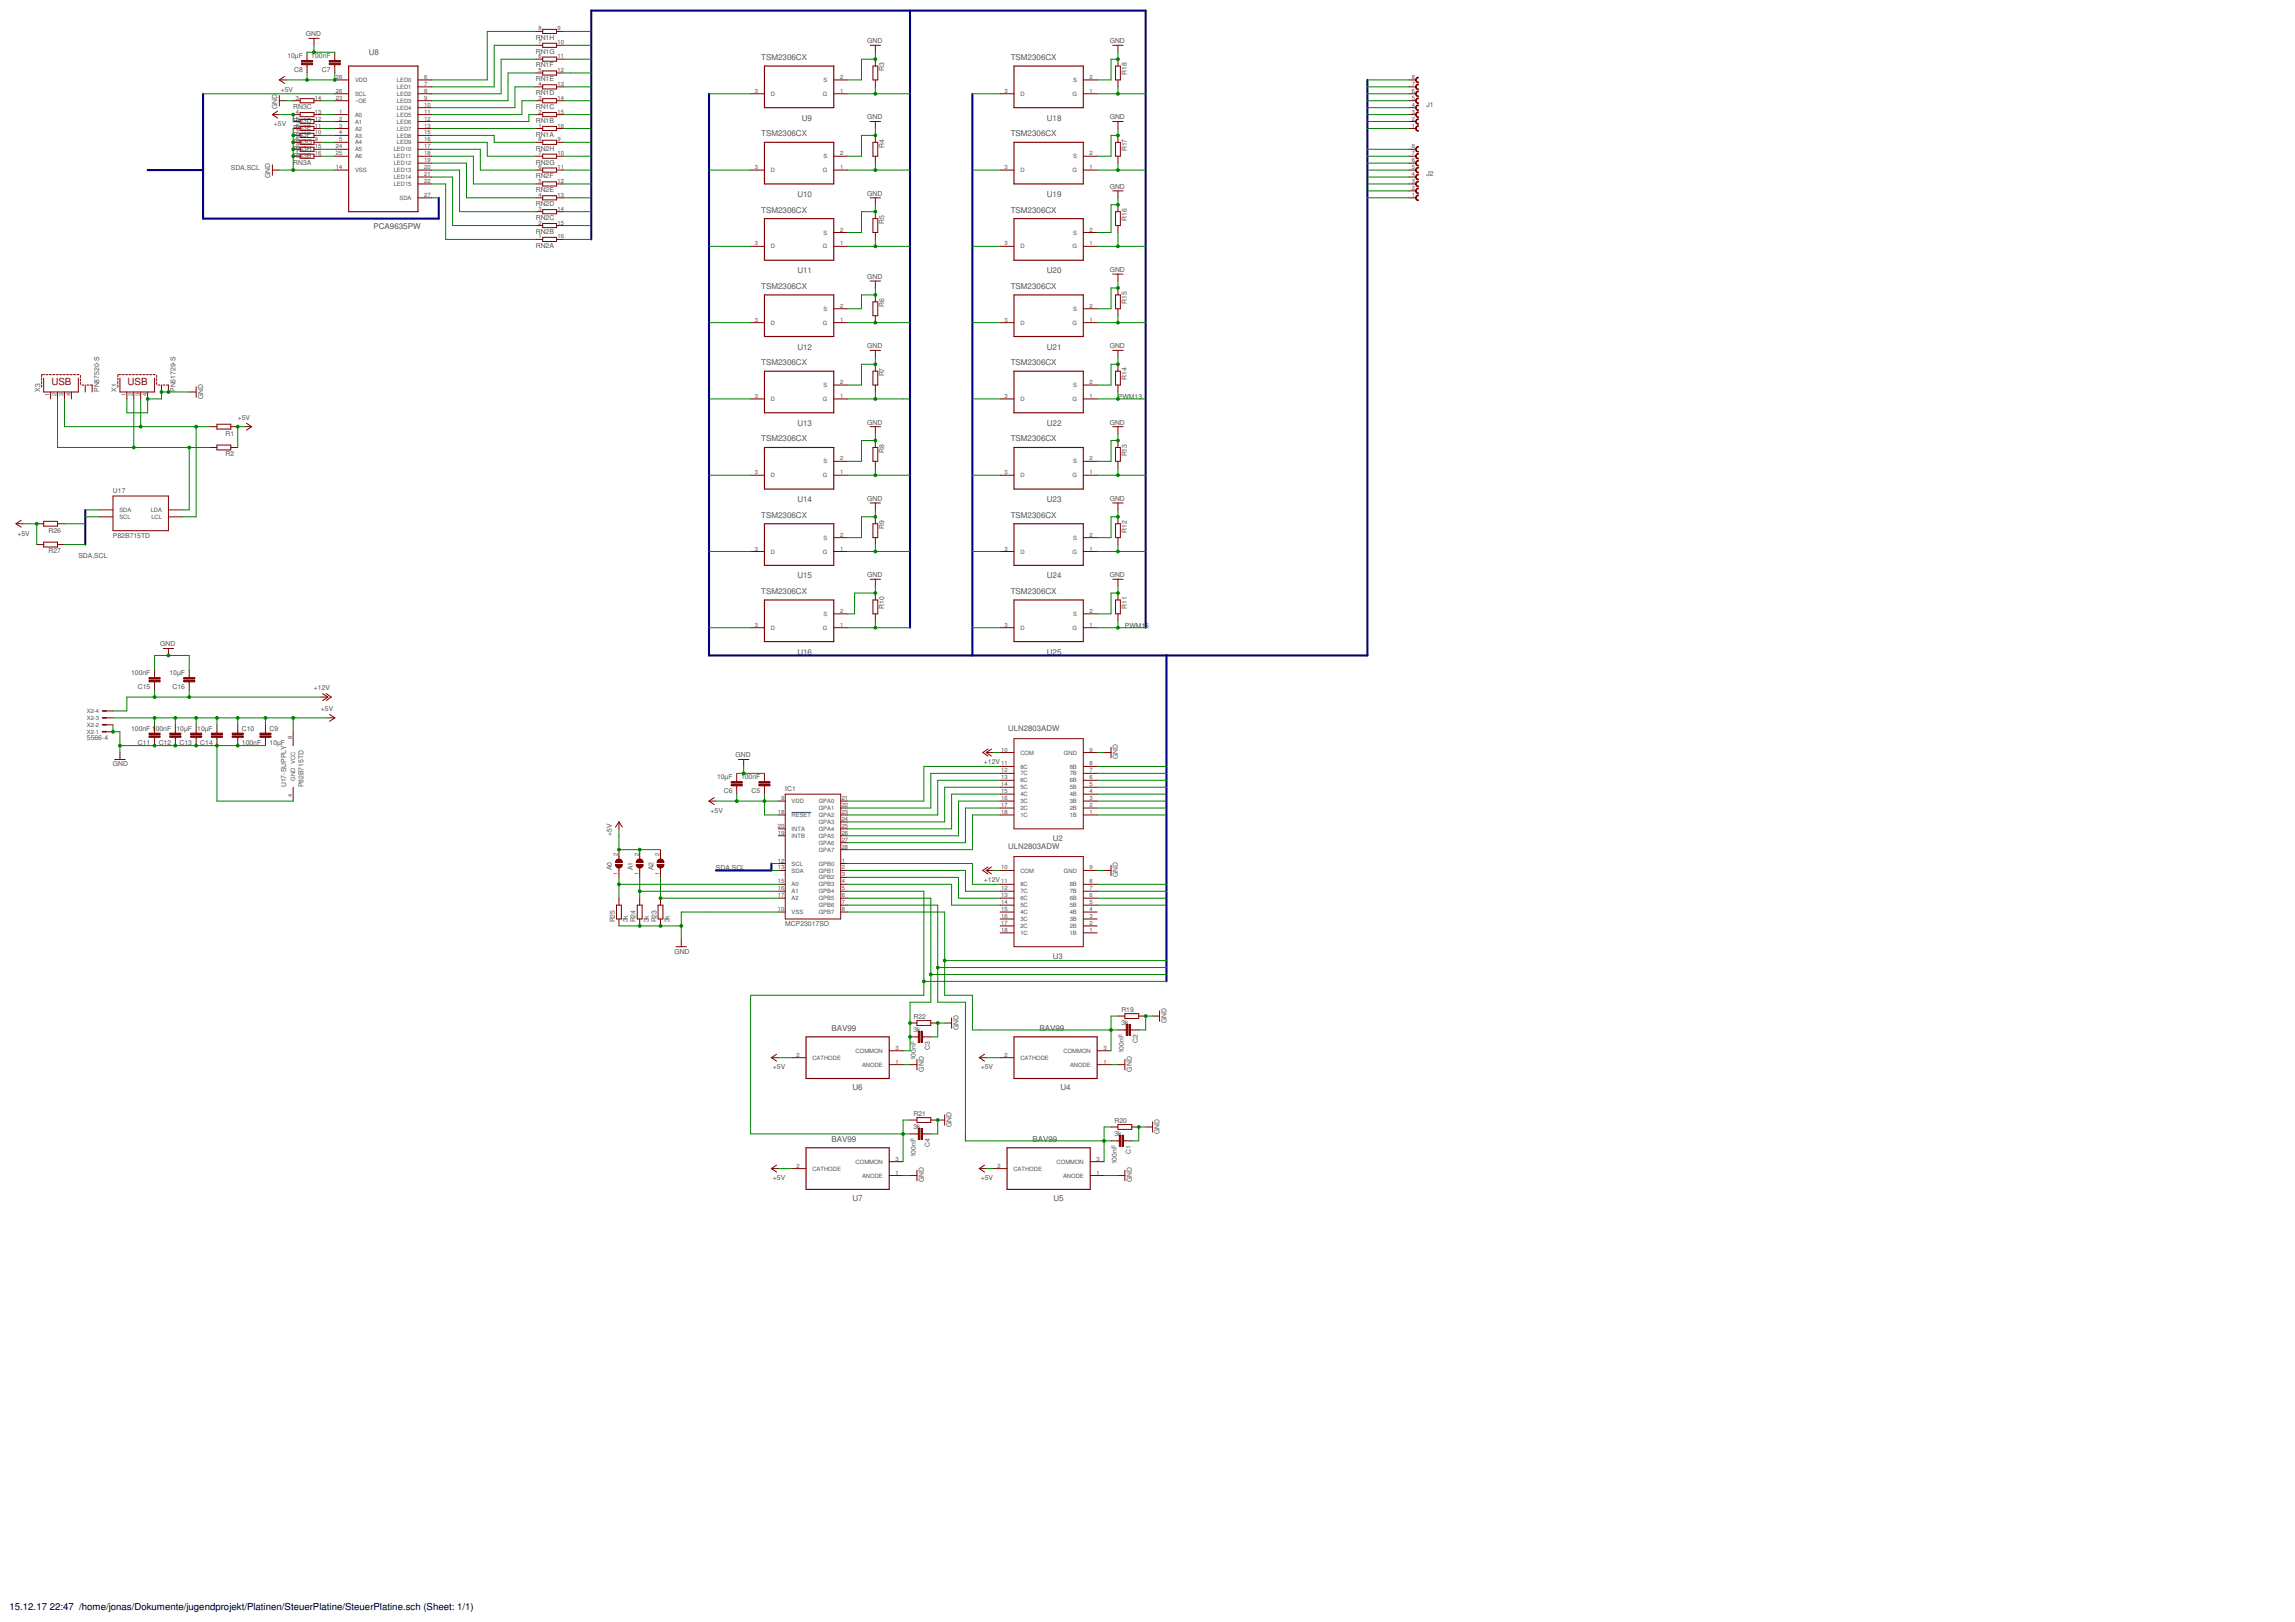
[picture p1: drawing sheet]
<svg xmlns="http://www.w3.org/2000/svg" width="841mm" height="594mm" viewBox="0 0 841 594" stroke-linecap="round" stroke-linejoin="round" font-family="sans-serif">
<defs><g id="words">
<g font-size="3.6" fill="#800000">
<text x="18.8" y="141">USB</text>
<text x="46.8" y="141">USB</text>
</g>
<g font-size="3.5">
<text x="3.5" y="589.6">15.12.17</text>
<text x="18.2" y="589.6">22:47 /home/jonas/Dokumente/jugendprojekt/Platinen/SteuerPlatine/SteuerPlatine.sch (Sheet: 1/1)</text>
</g>
<g font-size="2.9" fill="#505050">
<text x="135.1" y="20.2">U8</text>
<text x="278.9" y="22">TSM2306CX</text>
<text x="370.4" y="22">TSM2306CX</text>
<text x="293.8" y="44.3">U9</text>
<text x="383.6" y="44.3">U18</text>
<text x="278.9" y="49.9">TSM2306CX</text>
<text x="370.4" y="49.9">TSM2306CX</text>
<text x="278.9" y="77.8">TSM2306CX</text>
<text x="292.2" y="72.2">U10</text>
<text x="370.4" y="77.8">TSM2306CX</text>
<text x="383.6" y="72.2">U19</text>
<text x="136.8" y="83.7">PCA9635PW</text>
<text x="292.2" y="100.1">U11</text>
<text x="383.6" y="100.1">U20</text>
<text x="278.9" y="105.8">TSM2306CX</text>
<text x="370.4" y="105.8">TSM2306CX</text>
<text x="292.2" y="128.1">U12</text>
<text x="383.6" y="128.1">U21</text>
<text x="278.9" y="133.7">TSM2306CX</text>
<text x="370.4" y="133.7">TSM2306CX</text>
<text x="278.9" y="161.6">TSM2306CX</text>
<text x="292.2" y="156">U13</text>
<text x="370.4" y="161.6">TSM2306CX</text>
<text x="383.6" y="156">U22</text>
<text x="292.2" y="183.9">U14</text>
<text x="383.6" y="183.9">U23</text>
<text x="278.9" y="189.6">TSM2306CX</text>
<text x="370.4" y="189.6">TSM2306CX</text>
<text x="292.2" y="211.9">U15</text>
<text x="383.6" y="211.9">U24</text>
<text x="278.9" y="217.5">TSM2306CX</text>
<text x="370.4" y="217.5">TSM2306CX</text>
<text x="292.2" y="239.8">U16</text>
<text x="383.6" y="239.8">U25</text>
<text x="369.5" y="267.7">ULN2803ADW</text>
<text x="369.5" y="310.9">ULN2803ADW</text>
<text x="385.8" y="308">U2</text>
<text x="385.8" y="351.2">U3</text>
<text x="304.7" y="377.7">BAV99</text>
<text x="380.9" y="377.7">BAV99</text>
<text x="312.4" y="399.2">U6</text>
<text x="388.6" y="399.2">U4</text>
<text x="304.7" y="418.4">BAV99</text>
<text x="378.3" y="418.4">BAV99</text>
<text x="312.4" y="439.8">U7</text>
<text x="386.1" y="439.8">U5</text>
</g>
<g font-size="2.5" fill="#505050">
<text x="112.1" y="13.3">GND</text>
<text x="196.3" y="14.6">RN1H</text>
<text x="317.8" y="15.8">GND</text>
<text x="406.7" y="15.8">GND</text>
<text x="105.3" y="21.3">10µF</text>
<text x="114.1" y="21.3">100nF</text>
<text x="196.3" y="19.6">RN1G</text>
<text x="107.8" y="26.4">C8</text>
<text x="118" y="26.4">C7</text>
<text x="196.3" y="29.8">RN1E</text>
<text x="196.3" y="24.7">RN1F</text>
<text x="324.1" y="26.1" transform="rotate(-90 324.1 26.1)">R3</text>
<text x="413" y="27.5" transform="rotate(-90 413 27.5)">R18</text>
<text x="102.9" y="33.6">+5V</text>
<text x="196.3" y="34.9">RN1D</text>
<text x="101.6" y="39.9" transform="rotate(-90 101.6 39.9)">GND</text>
<text x="107.4" y="40">RN3C</text>
<text x="196.3" y="40">RN1C</text>
<text x="522.7" y="39.2">J1</text>
<text x="100.4" y="46.3">+5V</text>
<text x="107.4" y="45">RN3D</text>
<text x="107.4" y="47.6">RN3E</text>
<text x="196.3" y="45">RN1B</text>
<text x="317.8" y="43.8">GND</text>
<text x="406.7" y="43.8">GND</text>
<text x="107.4" y="50.1">RN3F</text>
<text x="107.4" y="52.6">RN3G</text>
<text x="196.3" y="50.1">RN1A</text>
<text x="107.4" y="57.7">RN3B</text>
<text x="107.4" y="55.2">RN3H</text>
<text x="196.3" y="55.2">RN2H</text>
<text x="324.1" y="54.1" transform="rotate(-90 324.1 54.1)">R4</text>
<text x="413" y="55.4" transform="rotate(-90 413 55.4)">R17</text>
<text x="84.6" y="62.3">SDA,SCL</text>
<text x="99.1" y="65.3" transform="rotate(-90 99.1 65.3)">GND</text>
<text x="107.4" y="60.3">RN3A</text>
<text x="196.3" y="65.3">RN2F</text>
<text x="196.3" y="60.3">RN2G</text>
<text x="522.7" y="64.6">J2</text>
<text x="196.3" y="70.4">RN2E</text>
<text x="317.8" y="71.7">GND</text>
<text x="406.7" y="69.2">GND</text>
<text x="196.3" y="75.5">RN2D</text>
<text x="196.3" y="80.6">RN2C</text>
<text x="324.1" y="82" transform="rotate(-90 324.1 82)">R5</text>
<text x="413" y="80.8" transform="rotate(-90 413 80.8)">R16</text>
<text x="196.3" y="85.7">RN2B</text>
<text x="196.3" y="90.7">RN2A</text>
<text x="406.7" y="99.6">GND</text>
<text x="317.8" y="102.2">GND</text>
<text x="324.1" y="112.5" transform="rotate(-90 324.1 112.5)">R6</text>
<text x="413" y="111.3" transform="rotate(-90 413 111.3)">R15</text>
<text x="317.8" y="127.6">GND</text>
<text x="406.7" y="127.6">GND</text>
<text x="324.1" y="137.9" transform="rotate(-90 324.1 137.9)">R7</text>
<text x="14.7" y="143.6" transform="rotate(-90 14.7 143.6)">X3</text>
<text x="36.3" y="143.6" transform="rotate(-90 36.3 143.6)">PN87520-S</text>
<text x="42.7" y="143.6" transform="rotate(-90 42.7 143.6)">X1</text>
<text x="64.3" y="143.6" transform="rotate(-90 64.3 143.6)">PN61729-S</text>
<text x="413" y="139.3" transform="rotate(-90 413 139.3)">R14</text>
<text x="74.4" y="146.1" transform="rotate(-90 74.4 146.1)">GND</text>
<text x="409.7" y="146.1">PWM13</text>
<text x="87.1" y="153.7">+5V</text>
<text x="317.8" y="155.5">GND</text>
<text x="406.7" y="155.5">GND</text>
<text x="82.7" y="159.5">R1</text>
<text x="82.7" y="167.2">R2</text>
<text x="324.1" y="165.8" transform="rotate(-90 324.1 165.8)">R8</text>
<text x="413" y="167.2" transform="rotate(-90 413 167.2)">R13</text>
<text x="41.4" y="180.4">U17</text>
<text x="317.8" y="183.4">GND</text>
<text x="406.7" y="183.4">GND</text>
<text x="6.4" y="196.1">+5V</text>
<text x="17.8" y="195.1">R26</text>
<text x="41.4" y="196.9">P82B715TD</text>
<text x="324.1" y="193.8" transform="rotate(-90 324.1 193.8)">R9</text>
<text x="413" y="195.1" transform="rotate(-90 413 195.1)">R12</text>
<text x="17.8" y="202.7">R27</text>
<text x="28.7" y="204.5">SDA,SCL</text>
<text x="317.8" y="211.4">GND</text>
<text x="406.7" y="211.4">GND</text>
<text x="324.1" y="223.1" transform="rotate(-90 324.1 223.1)">R10</text>
<text x="413" y="223.1" transform="rotate(-90 413 223.1)">R11</text>
<text x="412.2" y="229.9">PWM16</text>
<text x="58.7" y="236.8">GND</text>
<text x="48.1" y="247.3">100nF</text>
<text x="62.1" y="247.3">10µF</text>
<text x="50.6" y="252.4">C15</text>
<text x="63.3" y="252.4">C16</text>
<text x="115.1" y="252.8">+12V</text>
<text x="117.6" y="260.4">+5V</text>
<text x="48.1" y="267.6">100nF 1</text>
<text x="57.1" y="267.6">00nF</text>
<text x="64.7" y="267.6">10µF</text>
<text x="72.3" y="267.6">10µF</text>
<text x="88.6" y="267.6">C10</text>
<text x="98.8" y="267.6">C9</text>
<text x="31.9" y="271.2">5566-4</text>
<text x="50.6" y="272.7">C11</text>
<text x="58.2" y="272.7">C12</text>
<text x="65.8" y="272.7">C13</text>
<text x="73.4" y="272.7">C14</text>
<text x="88.6" y="272.7">100nF</text>
<text x="98.8" y="272.7">10µF</text>
<text x="41.4" y="280.7">GND</text>
<text x="269.5" y="277.4">GND</text>
<text x="360.6" y="280">+12V</text>
<text x="409.7" y="278.2" transform="rotate(-90 409.7 278.2)">GND</text>
<text x="262.8" y="285.4">10µF</text>
<text x="271.6" y="285.4">100nF</text>
<text x="104.9" y="288.3" transform="rotate(-90 104.9 288.3)">U17-SUPPLY</text>
<text x="111.3" y="288.3" transform="rotate(-90 111.3 288.3)">P82B715TD</text>
<text x="265.3" y="290.5">C6</text>
<text x="275.4" y="290.5">C5</text>
<text x="287.8" y="289.6">IC1</text>
<text x="260.4" y="297.7">+5V</text>
<text x="224.3" y="306.1" transform="rotate(-90 224.3 306.1)">+5V</text>
<text x="224.3" y="318.8" transform="rotate(-90 224.3 318.8)">A0</text>
<text x="231.9" y="318.8" transform="rotate(-90 231.9 318.8)">A1</text>
<text x="239.5" y="318.8" transform="rotate(-90 239.5 318.8)">A2</text>
<text x="262.4" y="318.8">SDA,SCL</text>
<text x="360.6" y="323.1">+12V</text>
<text x="409.7" y="321.4" transform="rotate(-90 409.7 321.4)">GND</text>
<text x="225.3" y="337.9" transform="rotate(-90 225.3 337.9)">R25</text>
<text x="230.1" y="337.9" transform="rotate(-90 230.1 337.9)">3k</text>
<text x="232.9" y="337.9" transform="rotate(-90 232.9 337.9)">R24</text>
<text x="237.7" y="337.9" transform="rotate(-90 237.7 337.9)">3k</text>
<text x="240.6" y="337.9" transform="rotate(-90 240.6 337.9)">R23</text>
<text x="245.4" y="337.9" transform="rotate(-90 245.4 337.9)">3k</text>
<text x="287.8" y="339.1">MCP23017SO</text>
<text x="247.1" y="349.3">GND</text>
<text x="410.9" y="370.6">R19</text>
<text x="334.8" y="378">3k</text>
<text x="334.8" y="373.2">R22</text>
<text x="351.3" y="377.2" transform="rotate(-90 351.3 377.2)">GND</text>
<text x="410.9" y="375.4">3k</text>
<text x="427.5" y="374.7" transform="rotate(-90 427.5 374.7)">GND</text>
<text x="416.9" y="381.9" transform="rotate(-90 416.9 381.9)">C2</text>
<text x="335.6" y="388.4" transform="rotate(-90 335.6 388.4)">100nF</text>
<text x="340.7" y="384.5" transform="rotate(-90 340.7 384.5)">C3</text>
<text x="411.8" y="385.8" transform="rotate(-90 411.8 385.8)">100nF</text>
<text x="283.3" y="391.7">+5V</text>
<text x="338.6" y="392.5" transform="rotate(-90 338.6 392.5)">GND</text>
<text x="359.5" y="391.7">+5V</text>
<text x="414.8" y="392.5" transform="rotate(-90 414.8 392.5)">GND</text>
<text x="334.8" y="413.5">3k</text>
<text x="334.8" y="408.7">R21</text>
<text x="348.7" y="412.8" transform="rotate(-90 348.7 412.8)">GND</text>
<text x="408.4" y="411.3">R20</text>
<text x="408.4" y="416.1">3k</text>
<text x="424.9" y="415.3" transform="rotate(-90 424.9 415.3)">GND</text>
<text x="335.6" y="423.9" transform="rotate(-90 335.6 423.9)">100nF</text>
<text x="340.7" y="420" transform="rotate(-90 340.7 420)">C4</text>
<text x="414.4" y="422.6" transform="rotate(-90 414.4 422.6)">C1</text>
<text x="409.3" y="426.5" transform="rotate(-90 409.3 426.5)">100nF</text>
<text x="283.3" y="432.3">+5V</text>
<text x="338.6" y="433.1" transform="rotate(-90 338.6 433.1)">GND</text>
<text x="359.5" y="432.3">+5V</text>
<text x="414.8" y="433.1" transform="rotate(-90 414.8 433.1)">GND</text>
</g>
<g font-size="2.1" fill="#505050">
<text x="197.3" y="11.1">8</text>
<text x="204.3" y="11.1">9</text>
<text x="197.3" y="16.2">7</text>
<text x="204.3" y="16.2">10</text>
<text x="197.3" y="21.3">6</text>
<text x="204.3" y="21.3">11</text>
<text x="123.1" y="28.9">28</text>
<text x="155.5" y="28.9">6</text>
<text x="197.3" y="26.4">5</text>
<text x="204.3" y="26.4">12</text>
<text x="307.9" y="28.9">2</text>
<text x="399.3" y="28.9">2</text>
<text x="517.3" y="28.9">8</text>
<text x="123.1" y="34">26</text>
<text x="130.1" y="30">VDD</text>
<text x="130.1" y="35.1">SCL</text>
<text x="145.5" y="30">LED0</text>
<text x="145.5" y="32.6">LED1</text>
<text x="145.5" y="35.1">LED2</text>
<text x="155.5" y="31.5">7</text>
<text x="155.5" y="34">8</text>
<text x="197.3" y="31.5">4</text>
<text x="204.3" y="31.5">13</text>
<text x="276.6" y="34">3</text>
<text x="282.5" y="35.1">D</text>
<text x="301.5" y="35.1">G</text>
<text x="301.8" y="30">S</text>
<text x="307.9" y="34">1</text>
<text x="368.1" y="34">3</text>
<text x="373.9" y="35.1">D</text>
<text x="393" y="35.1">G</text>
<text x="393.2" y="30">S</text>
<text x="399.3" y="34">1</text>
<text x="517.3" y="31.5">7</text>
<text x="517.3" y="34">6</text>
<text x="108.4" y="36.5">3</text>
<text x="108.4" y="41.6">4</text>
<text x="115.4" y="36.5">14</text>
<text x="115.4" y="41.6">13</text>
<text x="123.1" y="36.5">23</text>
<text x="124.2" y="41.6">1</text>
<text x="130.1" y="37.7">~OE</text>
<text x="145.5" y="37.7">LED3</text>
<text x="145.5" y="40.2">LED4</text>
<text x="155.5" y="36.5">9</text>
<text x="155.5" y="39.1">10</text>
<text x="155.5" y="41.6">11</text>
<text x="197.3" y="41.6">2</text>
<text x="197.3" y="36.5">3</text>
<text x="204.3" y="41.6">15</text>
<text x="204.3" y="36.5">14</text>
<text x="517.3" y="36.5">5</text>
<text x="517.3" y="39.1">4</text>
<text x="517.3" y="41.6">3</text>
<text x="108.4" y="44.2">5</text>
<text x="108.4" y="46.7">6</text>
<text x="115.4" y="44.2">12</text>
<text x="115.4" y="46.7">11</text>
<text x="124.2" y="44.2">2</text>
<text x="124.2" y="46.7">3</text>
<text x="130.1" y="42.7">A0</text>
<text x="130.1" y="45.3">A1</text>
<text x="130.1" y="47.8">A2</text>
<text x="145.5" y="42.7">LED5</text>
<text x="145.5" y="45.3">LED6</text>
<text x="145.5" y="47.8">LED7</text>
<text x="155.5" y="44.2">12</text>
<text x="155.5" y="46.7">13</text>
<text x="197.3" y="46.7">1</text>
<text x="204.3" y="46.7">16</text>
<text x="517.3" y="44.2">2</text>
<text x="517.3" y="46.7">1</text>
<text x="108.4" y="49.2">7</text>
<text x="108.4" y="51.8">8</text>
<text x="115.4" y="49.2">10</text>
<text x="115.4" y="51.8">9</text>
<text x="124.2" y="49.2">4</text>
<text x="124.2" y="51.8">5</text>
<text x="130.1" y="50.4">A3</text>
<text x="130.1" y="52.9">A4</text>
<text x="145.5" y="50.4">LED8</text>
<text x="145.5" y="52.9">LED9</text>
<text x="155.5" y="49.2">15</text>
<text x="155.5" y="51.8">16</text>
<text x="197.3" y="51.8">8</text>
<text x="204.3" y="51.8">9</text>
<text x="108.4" y="56.9">1</text>
<text x="108.4" y="54.3">2</text>
<text x="115.4" y="56.9">16</text>
<text x="115.4" y="54.3">15</text>
<text x="123.1" y="54.3">24</text>
<text x="123.1" y="56.9">25</text>
<text x="130.1" y="55.4">A5</text>
<text x="130.1" y="58">A6</text>
<text x="144.3" y="55.4">LED10</text>
<text x="144.3" y="58">LED11</text>
<text x="155.5" y="54.3">17</text>
<text x="155.5" y="56.9">18</text>
<text x="155.5" y="59.4">19</text>
<text x="197.3" y="56.9">7</text>
<text x="204.3" y="56.9">10</text>
<text x="301.8" y="58">S</text>
<text x="307.9" y="56.9">2</text>
<text x="393.2" y="58">S</text>
<text x="399.3" y="56.9">2</text>
<text x="517.3" y="54.3">8</text>
<text x="517.3" y="56.9">7</text>
<text x="517.3" y="59.4">6</text>
<text x="123.1" y="61.9">14</text>
<text x="130.1" y="63.1">VSS</text>
<text x="144.3" y="60.5">LED12</text>
<text x="144.3" y="63.1">LED13</text>
<text x="144.3" y="65.6">LED14</text>
<text x="155.5" y="61.9">20</text>
<text x="155.5" y="64.5">21</text>
<text x="197.3" y="61.9">6</text>
<text x="204.3" y="61.9">11</text>
<text x="276.6" y="61.9">3</text>
<text x="282.5" y="63.1">D</text>
<text x="301.5" y="63.1">G</text>
<text x="307.9" y="61.9">1</text>
<text x="368.1" y="61.9">3</text>
<text x="373.9" y="63.1">D</text>
<text x="393" y="63.1">G</text>
<text x="399.3" y="61.9">1</text>
<text x="517.3" y="61.9">5</text>
<text x="517.3" y="64.5">4</text>
<text x="144.3" y="68.1">LED15</text>
<text x="155.5" y="67">22</text>
<text x="197.3" y="67">5</text>
<text x="204.3" y="67">12</text>
<text x="517.3" y="67">3</text>
<text x="517.3" y="69.6">2</text>
<text x="146.4" y="73.2">SDA</text>
<text x="155.5" y="72.1">27</text>
<text x="197.3" y="77.2">3</text>
<text x="197.3" y="72.1">4</text>
<text x="204.3" y="77.2">14</text>
<text x="204.3" y="72.1">13</text>
<text x="517.3" y="72.1">1</text>
<text x="197.3" y="82.3">2</text>
<text x="204.3" y="82.3">15</text>
<text x="197.3" y="87.3">1</text>
<text x="204.3" y="87.3">16</text>
<text x="276.6" y="89.9">3</text>
<text x="301.8" y="85.9">S</text>
<text x="307.9" y="89.9">1</text>
<text x="307.9" y="84.8">2</text>
<text x="368.1" y="89.9">3</text>
<text x="393.2" y="85.9">S</text>
<text x="399.3" y="89.9">1</text>
<text x="399.3" y="84.8">2</text>
<text x="282.5" y="91">D</text>
<text x="301.5" y="91">G</text>
<text x="373.9" y="91">D</text>
<text x="393" y="91">G</text>
<text x="301.8" y="113.9">S</text>
<text x="307.9" y="112.7">2</text>
<text x="393.2" y="113.9">S</text>
<text x="399.3" y="112.7">2</text>
<text x="276.6" y="117.8">3</text>
<text x="282.5" y="118.9">D</text>
<text x="301.5" y="118.9">G</text>
<text x="307.9" y="117.8">1</text>
<text x="368.1" y="117.8">3</text>
<text x="373.9" y="118.9">D</text>
<text x="393" y="118.9">G</text>
<text x="399.3" y="117.8">1</text>
<text x="301.8" y="141.8">S</text>
<text x="307.9" y="140.7">2</text>
<text x="393.2" y="141.8">S</text>
<text x="399.3" y="140.7">2</text>
<text x="18.2" y="145.1" transform="rotate(-90 18.2 145.1)">1</text>
<text x="20.7" y="145.1" transform="rotate(-90 20.7 145.1)">2</text>
<text x="23.3" y="145.1" transform="rotate(-90 23.3 145.1)">3</text>
<text x="25.8" y="145.1" transform="rotate(-90 25.8 145.1)">4</text>
<text x="46.1" y="145.1" transform="rotate(-90 46.1 145.1)">1</text>
<text x="48.7" y="145.1" transform="rotate(-90 48.7 145.1)">2</text>
<text x="51.2" y="145.1" transform="rotate(-90 51.2 145.1)">3</text>
<text x="53.8" y="145.1" transform="rotate(-90 53.8 145.1)">4</text>
<text x="276.6" y="145.8">3</text>
<text x="282.5" y="146.9">D</text>
<text x="301.5" y="146.9">G</text>
<text x="307.9" y="145.8">1</text>
<text x="368.1" y="145.8">3</text>
<text x="373.9" y="146.9">D</text>
<text x="393" y="146.9">G</text>
<text x="399.3" y="145.8">1</text>
<text x="276.6" y="173.7">3</text>
<text x="301.8" y="169.7">S</text>
<text x="307.9" y="173.7">1</text>
<text x="307.9" y="168.6">2</text>
<text x="368.1" y="173.7">3</text>
<text x="393.2" y="169.7">S</text>
<text x="399.3" y="173.7">1</text>
<text x="399.3" y="168.6">2</text>
<text x="282.5" y="174.8">D</text>
<text x="301.5" y="174.8">G</text>
<text x="373.9" y="174.8">D</text>
<text x="393" y="174.8">G</text>
<text x="43.7" y="187.5">SDA</text>
<text x="43.7" y="190">SCL</text>
<text x="55.2" y="187.5">LDA</text>
<text x="55.5" y="190">LCL</text>
<text x="301.8" y="197.7">S</text>
<text x="307.9" y="196.5">2</text>
<text x="393.2" y="197.7">S</text>
<text x="399.3" y="196.5">2</text>
<text x="276.6" y="201.6">3</text>
<text x="282.5" y="202.7">D</text>
<text x="301.5" y="202.7">G</text>
<text x="307.9" y="201.6">1</text>
<text x="368.1" y="201.6">3</text>
<text x="373.9" y="202.7">D</text>
<text x="393" y="202.7">G</text>
<text x="399.3" y="201.6">1</text>
<text x="301.8" y="225.6">S</text>
<text x="307.9" y="224.5">2</text>
<text x="393.2" y="225.6">S</text>
<text x="399.3" y="224.5">2</text>
<text x="276.6" y="229.6">3</text>
<text x="282.5" y="230.7">D</text>
<text x="301.5" y="230.7">G</text>
<text x="307.9" y="229.6">1</text>
<text x="368.1" y="229.6">3</text>
<text x="373.9" y="230.7">D</text>
<text x="393" y="230.7">G</text>
<text x="399.3" y="229.6">1</text>
<text x="31.8" y="263.7">X2-3</text>
<text x="31.8" y="261.2">X2-4</text>
<text x="31.8" y="268.8">X2-1</text>
<text x="31.8" y="266.2">X2-2</text>
<text x="107.1" y="270.8" transform="rotate(-90 107.1 270.8)">8</text>
<text x="366.9" y="275.3">10</text>
<text x="399.3" y="275.3">9</text>
<text x="366.9" y="280.4">11</text>
<text x="373.9" y="281.5">8C</text>
<text x="373.9" y="276.4">COM</text>
<text x="389.9" y="276.4">GND</text>
<text x="392" y="281.5">8B</text>
<text x="399.3" y="280.4">8</text>
<text x="108.2" y="286" transform="rotate(-90 108.2 286)">GND VCC</text>
<text x="366.9" y="288">14</text>
<text x="366.9" y="285.4">13</text>
<text x="366.9" y="282.9">12</text>
<text x="373.9" y="286.6">6C</text>
<text x="373.9" y="284">7C</text>
<text x="392" y="286.6">6B</text>
<text x="392" y="284">7B</text>
<text x="399.3" y="288">5</text>
<text x="399.3" y="285.4">6</text>
<text x="399.3" y="282.9">7</text>
<text x="107.1" y="291.9" transform="rotate(-90 107.1 291.9)">4</text>
<text x="286.2" y="293.1">9</text>
<text x="308.4" y="293.1">21</text>
<text x="366.9" y="293.1">16</text>
<text x="366.9" y="290.5">15</text>
<text x="373.9" y="291.6">4C</text>
<text x="373.9" y="289.1">5C</text>
<text x="392" y="291.6">4B</text>
<text x="392" y="289.1">5B</text>
<text x="399.3" y="293.1">3</text>
<text x="399.3" y="290.5">4</text>
<text x="285" y="298.1">18</text>
<text x="290.1" y="299.3">RESET</text>
<text x="290.1" y="294.2">VDD</text>
<text x="300.1" y="294.2">GPA0</text>
<text x="300.1" y="296.7">GPA1</text>
<text x="300.1" y="299.3">GPA2</text>
<text x="308.4" y="295.6">22</text>
<text x="308.4" y="298.1">23</text>
<text x="366.9" y="298.1">18</text>
<text x="366.9" y="295.6">17</text>
<text x="373.9" y="299.3">1C</text>
<text x="373.9" y="296.7">2C</text>
<text x="373.9" y="294.2">3C</text>
<text x="392" y="299.3">1B</text>
<text x="392" y="296.7">2B</text>
<text x="392" y="294.2">3B</text>
<text x="399.3" y="298.1">1</text>
<text x="399.3" y="295.6">2</text>
<text x="285" y="303.2">20</text>
<text x="285" y="305.8">19</text>
<text x="290.1" y="304.3">INTA</text>
<text x="300.1" y="301.8">GPA3</text>
<text x="300.1" y="304.3">GPA4</text>
<text x="308.4" y="300.7">24</text>
<text x="308.4" y="303.2">25</text>
<text x="308.4" y="305.8">26</text>
<text x="290.1" y="306.9">INTB</text>
<text x="300.1" y="306.9">GPA5</text>
<text x="300.1" y="309.4">GPA6</text>
<text x="300.1" y="312">GPA7</text>
<text x="308.4" y="308.3">27</text>
<text x="308.4" y="310.8">28</text>
<text x="226.5" y="313.4" transform="rotate(-90 226.5 313.4)">2</text>
<text x="234.1" y="313.4" transform="rotate(-90 234.1 313.4)">2</text>
<text x="241.7" y="313.4" transform="rotate(-90 241.7 313.4)">2</text>
<text x="285" y="315.9">12</text>
<text x="290.1" y="317">SCL</text>
<text x="300.1" y="317">GPB0</text>
<text x="308.4" y="315.9">1</text>
<text x="226.5" y="320.4" transform="rotate(-90 226.5 320.4)">1</text>
<text x="234.1" y="320.4" transform="rotate(-90 234.1 320.4)">1</text>
<text x="241.7" y="320.4" transform="rotate(-90 241.7 320.4)">1</text>
<text x="285" y="318.5">13</text>
<text x="285" y="323.5">15</text>
<text x="290.1" y="319.6">SDA</text>
<text x="300.1" y="319.6">GPB1</text>
<text x="300.1" y="322.1">GPB2</text>
<text x="308.4" y="318.5">2</text>
<text x="308.4" y="321">3</text>
<text x="308.4" y="323.5">4</text>
<text x="366.9" y="323.5">11</text>
<text x="366.9" y="318.5">10</text>
<text x="373.9" y="319.6">COM</text>
<text x="389.9" y="319.6">GND</text>
<text x="399.3" y="323.5">8</text>
<text x="399.3" y="318.5">9</text>
<text x="285" y="326.1">16</text>
<text x="285" y="328.6">17</text>
<text x="290.1" y="324.7">A0</text>
<text x="290.1" y="327.2">A1</text>
<text x="290.1" y="329.7">A2</text>
<text x="300.1" y="324.7">GPB3</text>
<text x="300.1" y="327.2">GPB4</text>
<text x="300.1" y="329.7">GPB5</text>
<text x="308.4" y="326.1">5</text>
<text x="308.4" y="328.6">6</text>
<text x="366.9" y="328.6">13</text>
<text x="366.9" y="326.1">12</text>
<text x="373.9" y="329.7">6C</text>
<text x="373.9" y="327.2">7C</text>
<text x="373.9" y="324.7">8C</text>
<text x="392" y="329.7">6B</text>
<text x="392" y="327.2">7B</text>
<text x="392" y="324.7">8B</text>
<text x="399.3" y="328.6">6</text>
<text x="399.3" y="326.1">7</text>
<text x="285" y="333.7">10</text>
<text x="290.1" y="334.8">VSS</text>
<text x="300.1" y="332.3">GPB6</text>
<text x="300.1" y="334.8">GPB7</text>
<text x="308.4" y="331.2">7</text>
<text x="308.4" y="333.7">8</text>
<text x="366.9" y="333.7">15</text>
<text x="366.9" y="331.2">14</text>
<text x="373.9" y="334.8">4C</text>
<text x="373.9" y="332.3">5C</text>
<text x="392" y="334.8">4B</text>
<text x="392" y="332.3">5B</text>
<text x="399.3" y="333.7">4</text>
<text x="399.3" y="331.2">5</text>
<text x="366.9" y="341.3">18</text>
<text x="366.9" y="338.8">17</text>
<text x="366.9" y="336.2">16</text>
<text x="373.9" y="339.9">2C</text>
<text x="373.9" y="337.4">3C</text>
<text x="392" y="339.9">2B</text>
<text x="392" y="337.4">3B</text>
<text x="399.3" y="341.3">1</text>
<text x="399.3" y="338.8">2</text>
<text x="399.3" y="336.2">3</text>
<text x="373.9" y="342.4">1C</text>
<text x="392" y="342.4">1B</text>
<text x="291.9" y="387">2</text>
<text x="297.7" y="388.1">CATHODE</text>
<text x="313.6" y="385.6">COMMON</text>
<text x="328.2" y="389.6">1</text>
<text x="328.2" y="384.5">3</text>
<text x="368.1" y="387">2</text>
<text x="373.9" y="388.1">CATHODE</text>
<text x="389.7" y="385.6">COMMON</text>
<text x="404.4" y="389.6">1</text>
<text x="404.4" y="384.5">3</text>
<text x="315.9" y="390.7">ANODE</text>
<text x="392.1" y="390.7">ANODE</text>
<text x="328.2" y="425.1">3</text>
<text x="401.9" y="425.1">3</text>
<text x="291.9" y="427.7">2</text>
<text x="297.7" y="428.8">CATHODE</text>
<text x="313.6" y="426.2">COMMON</text>
<text x="315.9" y="431.3">ANODE</text>
<text x="328.2" y="430.2">1</text>
<text x="365.5" y="427.7">2</text>
<text x="371.4" y="428.8">CATHODE</text>
<text x="387.2" y="426.2">COMMON</text>
<text x="389.6" y="431.3">ANODE</text>
<text x="401.9" y="430.2">1</text>
</g>
</g></defs>
<path d="M290.1 297.6h7.1" fill="none" stroke="#505050" stroke-width=".37"/>
<g fill="none" stroke="#800000" stroke-width=".37">
<path d="M112.5 19.1v3.1M113.2 14.1h3.8M115.1 14.1v2.5M122.7 19.1v3.1M196.3 16.6h2.6M196.3 11.5h2.6M198.9 10.8h5.1v1.5h-5.1zM198.9 15.8h5.1v1.6h-5.1zM204 16.6h2.5M204 11.5h2.5M318.9 16.6h3.8M320.8 16.6v2.5"/>
<path d="M407.8 16.6h3.8M409.7 16.6v2.5M102.4 29.3h2.5M102.4 36.9h2.5M102.4 29.3l1.9 1.2M102.4 35v3.8M104.3 28l-1.9 1.3M107.4 36.9h2.6M110 36.1h5.1v1.6h-5.1zM112.5 23.7v3M115.1 36.9h2.5M122.7 29.3h5.1"/>
<path d="M122.7 34.4h5.1M122.7 36.9h5.1M122.7 23.7v3M153.2 29.3h5M153.2 34.4h5M153.2 36.9h5M153.2 31.8h5M153.2 39.4h5M196.3 36.9h2.6M196.3 31.8h2.6M196.3 26.7h2.6M196.3 21.7h2.6"/>
<path d="M198.9 20.9h5.1v1.5h-5.1zM198.9 26h5.1v1.5h-5.1zM198.9 31.1h5.1v1.5h-5.1zM198.9 36.1h5.1v1.6h-5.1zM204 36.9h2.5M204 31.8h2.5M204 26.7h2.5M204 21.7h2.5M275.1 34.4h5M305.5 29.3h5.1M305.5 34.4h5.1M319.9 24.2h1.8v5.1h-1.8z"/>
<path d="M320.8 21.7v2.5M320.8 29.3v2.5M366.5 34.4h5.1M397 29.3h5.1M397 34.4h5.1M408.8 24.2h1.8v5.1h-1.8zM409.7 21.7v2.5M409.7 29.3v2.5M516.3 29.3h2.6M516.3 34.4h2.6M516.3 36.9h2.6M516.3 31.8h2.6"/>
<path d="M516.3 39.4h2.6M99.8 42h2.6M99.8 42l1.9 1.2M101.7 40.7l-1.9 1.3M107.4 42h2.6M107.4 44.5h2.6M107.4 47.1h2.6M107.4 49.6h2.6M107.4 52.1h2.6M107.4 54.7h2.6M107.4 57.2h2.6M110 46.3h5.1v1.5h-5.1z"/>
<path d="M110 41.2h5.1v1.5h-5.1zM110 56.5h5.1v1.5h-5.1zM110 51.4h5.1v1.5h-5.1zM110 43.8h5.1v1.5h-5.1zM110 48.8h5.1v1.6h-5.1zM110 53.9h5.1v1.5h-5.1zM115.1 42h2.5M115.1 44.5h2.5M115.1 47.1h2.5M115.1 49.6h2.5M115.1 52.1h2.5M115.1 54.7h2.5"/>
<path d="M115.1 57.2h2.5M122.7 42h5.1M122.7 44.5h5.1M122.7 47.1h5.1M122.7 49.6h5.1M122.7 52.1h5.1M122.7 54.7h5.1M122.7 57.2h5.1M153.2 42h5M153.2 44.5h5M153.2 47.1h5M153.2 49.6h5"/>
<path d="M153.2 52.1h5M153.2 54.7h5M153.2 57.2h5M153.2 59.8h5M196.3 42h2.6M196.3 47.1h2.6M196.3 52.1h2.6M196.3 57.2h2.6M198.9 46.3h5.1v1.5h-5.1zM198.9 41.2h5.1v1.5h-5.1zM198.9 51.4h5.1v1.5h-5.1zM198.9 56.5h5.1v1.5h-5.1z"/>
<path d="M204 42h2.5M204 47.1h2.5M204 52.1h2.5M204 57.2h2.5M305.5 57.2h5.1M318.9 44.5h3.8M319.9 52.1h1.8v5.1h-1.8zM320.8 44.5v2.6M320.8 49.6v2.5M320.8 57.2v2.6M397 57.2h5.1M407.8 44.5h3.8"/>
<path d="M408.8 52.1h1.8v5.1h-1.8zM409.7 44.5v2.6M409.7 49.6v2.5M409.7 57.2v2.6M516.3 42h2.6M516.3 44.5h2.6M516.3 47.1h2.6M516.3 54.7h2.6M516.3 57.2h2.6M516.3 59.8h2.6M99.8 62.3h2.6M99.8 60.4v3.8"/>
<path d="M122.7 62.3h5.1M153.2 62.3h5M153.2 64.8h5M153.2 67.4h5M153.2 72.5h5M196.3 62.3h2.6M196.3 67.4h2.6M196.3 72.5h2.6M196.3 77.5h2.6M198.9 61.5h5.1v1.6h-5.1zM198.9 66.6h5.1v1.5h-5.1zM198.9 71.7h5.1v1.5h-5.1z"/>
<path d="M198.9 76.8h5.1v1.5h-5.1zM204 62.3h2.5M204 67.4h2.5M204 72.5h2.5M204 77.5h2.5M275.1 62.3h5M305.5 62.3h5.1M318.9 72.5h3.8M320.8 72.5v2.5M320.8 77.5v2.6M366.5 62.3h5.1M397 62.3h5.1"/>
<path d="M407.8 69.9h3.8M408.8 77.5h1.8v5.1h-1.8zM409.7 69.9v2.6M409.7 75v2.5M516.3 62.3h2.6M516.3 64.8h2.6M516.3 67.4h2.6M516.3 72.5h2.6M516.3 69.9h2.6M196.3 87.7h2.6M196.3 82.6h2.6M198.9 81.9h5.1v1.5h-5.1z"/>
<path d="M198.9 86.9h5.1v1.6h-5.1zM204 87.7h2.5M204 82.6h2.5M275.1 90.2h5M305.5 90.2h5.1M305.5 85.2h5.1M319.9 80.1h1.8v5.1h-1.8zM320.8 85.2v2.5M366.5 90.2h5.1M397 90.2h5.1M397 85.2h5.1M409.7 82.6v2.6"/>
<path d="M275.1 118.2h5M305.5 118.2h5.1M305.5 113.1h5.1M318.9 102.9h3.8M319.9 110.6h1.8v5h-1.8zM320.8 102.9v2.6M320.8 108v2.6M320.8 115.6v2.6M366.5 118.2h5.1M397 118.2h5.1M397 113.1h5.1M407.8 100.4h3.8"/>
<path d="M408.8 108h1.8v5.1h-1.8zM409.7 100.4v2.5M409.7 105.5v2.5M409.7 113.1v2.5M15.2 137.2v.8M15.2 138.5v.8M15.2 139.8v.7M15.5 137.2h.8M16 138.5v5.1h12.7v-5.1M16.8 137.2h.7M18 137.2h.8M19.3 137.2h.8"/>
<path d="M20.6 137.2h.7M21.8 137.2h.8M23.1 137.2h.8M24.4 137.2h.7M25.7 137.2h.7M26.9 137.2h.8M28.2 137.2h.8M29.5 137.5v.7M29.5 138.7v.8M43.2 137.2v.8M43.2 138.5v.8M43.2 139.8v.7"/>
<path d="M43.4 137.2h.8M43.9 138.5v5.1h12.7v-5.1M44.7 137.2h.8M46 137.2h.7M47.2 137.2h.8M48.5 137.2h.8M49.8 137.2h.7M51.1 137.2h.7M52.3 137.2h.8M53.6 137.2h.8M54.9 137.2h.7M56.1 137.2h.8"/>
<path d="M57.4 137.5v.7M57.4 138.7v.8M318.9 128.3h3.8M319.9 136h1.8v5h-1.8zM320.8 128.3v2.6M320.8 133.4v2.6M407.8 128.3h3.8M408.8 136h1.8v5h-1.8zM409.7 128.3v2.6M409.7 133.4v2.6M15.2 141v.8M18.5 143.6v2.5"/>
<path d="M21.1 143.6v2.5M23.6 143.6v2.5M26.2 143.6v2.5M29.5 140v.8M30 141h.7M31.2 141v2.6M31.7 141h.8M33 141h.8v2.6M43.2 141v.8M46.5 143.6v2.5M49 143.6v2.5M51.6 143.6v2.5"/>
<path d="M54.1 143.6v2.5M57.4 140v.8M57.9 141h.8M59.2 141v2.6M59.7 141h.8M61 141h.7v2.6M69.3 143.6h2.6M71.9 141.7v3.8M77 156.3h2.5M79.5 155.4h5.1v1.8h-5.1zM84.6 156.3h2.5M89.7 156.3h2.5"/>
<path d="M90.3 155l1.9 1.3M92.2 156.3l-1.9 1.2M275.1 146.1h5M305.5 141h5.1M305.5 146.1h5.1M318.9 156.3h3.8M320.8 141v2.6M320.8 156.3v2.5M366.5 146.1h5.1M397 141h5.1M397 146.1h5.1M407.8 156.3h3.8"/>
<path d="M409.7 141v2.6M409.7 156.3v2.5M77 163.9h2.5M79.5 163h5.1v1.8h-5.1zM84.6 163.9h2.5M275.1 174.1h5M305.5 174.1h5.1M305.5 169h5.1M319.9 163.9h1.8v5.1h-1.8zM320.8 161.4v2.5M320.8 169v2.5M366.5 174.1h5.1"/>
<path d="M397 174.1h5.1M397 169h5.1M408.8 163.9h1.8v5.1h-1.8zM409.7 161.4v2.5M409.7 169v2.5M5.9 191.8h2.5M5.9 191.8l1.8 1.3M7.7 190.6l-1.8 1.2M13.5 191.8h2.5M13.5 199.5h2.5M16 190.9h5.1v1.8h-5.1zM16 198.6h5.1v1.7h-5.1z"/>
<path d="M21.1 191.8h2.5M21.1 199.5h2.5M36.3 186.8h5.1M36.3 189.3h5.1M41.4 181.7h20.3v12.7h-20.3zM61.7 186.8h5.1M61.7 189.3h5.1M305.5 196.9h5.1M318.9 184.2h3.8M319.9 191.8h1.8v5.1h-1.8zM320.8 184.2v2.6M320.8 189.3v2.5"/>
<path d="M320.8 196.9v2.6M397 196.9h5.1M407.8 184.2h3.8M408.8 191.8h1.8v5.1h-1.8zM409.7 184.2v2.6M409.7 189.3v2.5M409.7 196.9v2.6M275.1 202h5M305.5 202h5.1M318.9 212.2h3.8M319.9 219.8h1.8v5h-1.8zM320.8 212.2v2.5"/>
<path d="M320.8 217.2v2.6M366.5 202h5.1M397 202h5.1M407.8 212.2h3.8M408.8 219.8h1.8v5h-1.8zM409.7 212.2v2.5M409.7 217.2v2.6M59.8 237.5h3.8M61.7 237.5v2.6M275.1 229.9h5M305.5 229.9h5.1M305.5 224.8h5.1"/>
<path d="M320.8 224.8v2.6M366.5 229.9h5.1M397 229.9h5.1M397 224.8h5.1M409.7 224.8v2.6M56.6 245.2v3M56.6 249.7v3.1M69.3 245.2v3M69.3 249.7v3.1M117.6 255.3h2.5M118.2 254l1.9 1.3M119.5 254l1.9 1.3-1.9 1.3"/>
<path d="M120.1 255.3l-1.9 1.3M38.9 268h2.5M38.9 265.5h2.5M38.9 262.9h2.5M38.9 260.4h2.5M42 278.2h3.8M43.9 275.6v2.6M56.6 265.5v3M56.6 270v3.1M64.3 265.5v3M64.3 270v3.1M71.9 265.5v3"/>
<path d="M71.9 270v3.1M79.5 265.5v3M79.5 270v3.1M87.1 265.5v3M87.1 270v3.1M97.3 265.5v3M97.3 270v3.1M107.4 268v5.1M120.1 262.9h2.6M120.8 261.7l1.9 1.2M122.7 262.9l-1.9 1.3M270.6 278.2h3.8"/>
<path d="M272.5 278.2v2.5M361.4 275.6h2.6M361.4 275.6l1.9 1.3M362.1 274.4l-1.9 1.2 1.9 1.3M363.3 274.4l-1.9 1.2M366.5 275.6h5.1M371.6 270.6h25.4v33h-25.4zM397 275.6h5.1M404.6 275.6h2.5M407.1 273.7v3.8M107.4 288.3v5.1M259.8 293.4h2.6"/>
<path d="M259.8 293.4l1.9 1.3M261.7 292.1l-1.9 1.3M270 283.3v3M270 287.8v3.1M280.1 283.3v3M280.1 287.8v3.1M285.2 298.5h2.6M285.2 293.4h2.6M287.8 290.9h20.3v45.7h-20.3zM308.1 298.5h2.5M308.1 293.4h2.5M308.1 296h2.5"/>
<path d="M366.5 290.9h5.1M366.5 298.5h5.1M366.5 293.4h5.1M366.5 296h5.1M366.5 288.3h5.1M366.5 285.8h5.1M366.5 283.3h5.1M366.5 280.7h5.1M397 290.9h5.1M397 298.5h5.1M397 293.4h5.1M397 296h5.1"/>
<path d="M397 288.3h5.1M397 285.8h5.1M397 283.3h5.1M397 280.7h5.1M226.8 301v2.6M226.8 311.2v3.4M226.8 317.9v3.5M226.8 301l1.3 1.9M226.8 301l-1.2 1.9M234.4 311.2v3.4M234.4 317.9v3.5M242 311.2v3.4"/>
<path d="M242 317.9v3.5M285.2 316.3h2.6M285.2 318.8h2.6M285.2 303.6h2.6M285.2 306.1h2.6M308.1 316.3h2.5M308.1 318.8h2.5M308.1 303.6h2.5M308.1 306.1h2.5M308.1 301h2.5M308.1 308.7h2.5M308.1 311.2h2.5"/>
<path d="M361.4 318.8h2.6M361.4 318.8l1.9 1.3M362.1 317.5l-1.9 1.3 1.9 1.3M363.3 317.5l-1.9 1.3M366.5 318.8h5.1M371.6 313.7h25.4v33.1h-25.4zM397 318.8h5.1M404.6 318.8h2.5M407.1 316.9v3.8M225.9 331.5h1.8v5.1h-1.8zM226.8 329v2.5M226.8 336.6v2.5"/>
<path d="M233.5 331.5h1.8v5.1h-1.8zM234.4 329v2.5M234.4 336.6v2.5M241.2 331.5h1.7v5.1h-1.7zM242 329v2.5M242 336.6v2.5M285.2 323.9h2.6M285.2 326.4h2.6M285.2 329h2.6M285.2 334.1h2.6M308.1 323.9h2.5M308.1 326.4h2.5"/>
<path d="M308.1 329h2.5M308.1 321.4h2.5M308.1 331.5h2.5M308.1 334.1h2.5M366.5 336.6h5.1M366.5 323.9h5.1M366.5 326.4h5.1M366.5 329h5.1M366.5 331.5h5.1M366.5 334.1h5.1M366.5 339.1h5.1M397 336.6h5.1"/>
<path d="M397 323.9h5.1M397 326.4h5.1M397 329h5.1M397 331.5h5.1M397 334.1h5.1M397 339.1h5.1M247.8 346.8h3.8M249.7 344.2v2.6M366.5 341.7h5.1M397 341.7h5.1M333.5 374.7h2.5M333.5 379.8h3"/>
<path d="M336 373.8h5.1v1.8h-5.1zM338.1 379.8h3M341.1 374.7h2.5M346.2 374.7h2.5M348.7 372.8v3.8M409.7 372.2h2.5M409.7 377.2h3M412.2 371.3h5.1v1.7h-5.1zM414.3 377.2h3M417.3 372.2h2.5M422.4 372.2h2.5M424.9 370.2v3.9"/>
<path d="M282.7 387.4h2.5M282.7 387.4l1.9 1.3M284.6 386.1l-1.9 1.3M290.3 387.4h5.1M325.9 389.9h5M325.9 384.9h5M333.5 389.9h2.5M336 388v3.8M358.9 387.4h2.5M358.9 387.4l1.9 1.3M360.8 386.1l-1.9 1.3M366.5 387.4h5.1"/>
<path d="M402.1 389.9h5M402.1 384.9h5M409.7 389.9h2.5M412.2 388v3.8M333.5 410.2h2.5M333.5 415.3h3M336 409.3h5.1v1.8h-5.1zM338.1 415.3h3M341.1 410.2h5.1M346.2 408.3v3.8M407.1 412.8h2.6M407.1 417.9h3.1"/>
<path d="M409.7 411.9h5.1v1.8h-5.1zM411.7 417.9h3.1M414.8 412.8h2.5M419.8 412.8h2.6M422.4 410.9v3.8M282.7 428h2.5M282.7 428l1.9 1.3M284.6 426.7l-1.9 1.3M290.3 428h5.1M325.9 430.6h5M325.9 425.5h5M333.5 430.6h2.5"/>
<path d="M336 428.6v3.9M358.9 428h2.5M358.9 428l1.9 1.3M360.8 426.7l-1.9 1.3M364 428h5M399.5 430.6h5.1M399.5 425.5h5.1M409.7 430.6h2.5M412.2 428.6v3.9"/>
</g>
<g fill="none" stroke="#800000" stroke-width=".42">
<path d="M127.8 24.2h25.4v53.3h-25.4zM280.1 24.2h25.4v15.2h-25.4zM371.6 24.2h25.4v15.2h-25.4zM280.1 52.1h25.4v15.3h-25.4zM371.6 52.1h25.4v15.3h-25.4zM280.1 80.1h25.4v15.2h-25.4zM371.6 80.1h25.4v15.2h-25.4zM280.1 108h25.4v15.3h-25.4zM371.6 108h25.4v15.3h-25.4zM280.1 136h25.4v15.2h-25.4zM371.6 136h25.4v15.2h-25.4zM280.1 163.9h25.4v15.2h-25.4z"/>
<path d="M371.6 163.9h25.4v15.2h-25.4zM280.1 191.8h25.4v15.3h-25.4zM371.6 191.8h25.4v15.3h-25.4zM280.1 219.8h25.4v15.2h-25.4zM371.6 219.8h25.4v15.2h-25.4zM295.4 379.8h30.5v15.2h-30.5zM371.6 379.8h30.5v15.2h-30.5zM295.4 420.4h30.5v15.2h-30.5zM369 420.4h30.5v15.2h-30.5z"/>
</g>
<g fill="#800000" stroke="#800000" stroke-width=".37">
<path d="M410.2 415.8h.5v4.1h-.5z"/>
<path d="M411.2 415.8h.5v4.1h-.5z"/>
<path d="M412.7 375.2h.5v4.1h-.5z"/>
<path d="M413.7 375.2h.6v4.1h-.6z"/>
<path d="M336.5 377.7h.5v4.1h-.5z"/>
<path d="M337.5 377.7h.6v4.1h-.6z"/>
<path d="M336.5 413.3h.5v4h-.5z"/>
<path d="M337.5 413.3h.6v4h-.6z"/>
<path d="M278.1 286.3h4.1v.5h-4.1z"/>
<path d="M278.1 287.3h4.1v.5h-4.1z"/>
<path d="M267.9 286.3h4.1v.5h-4.1z"/>
<path d="M267.9 287.3h4.1v.5h-4.1z"/>
<path d="M120.6 22.2h4.1v.5h-4.1z"/>
<path d="M120.6 23.2h4.1v.5h-4.1z"/>
<path d="M110.5 22.2h4.1v.5h-4.1z"/>
<path d="M110.5 23.2h4.1v.5h-4.1z"/>
<path d="M95.2 269.5h4.1v.5h-4.1z"/>
<path d="M95.2 268.5h4.1v.5h-4.1z"/>
<path d="M85.1 269.5h4.1v.5h-4.1z"/>
<path d="M85.1 268.5h4.1v.5h-4.1z"/>
<path d="M54.6 268.5h4.1v.5h-4.1z"/>
<path d="M54.6 269.5h4.1v.5h-4.1z"/>
<path d="M62.2 268.5h4.1v.5h-4.1z"/>
<path d="M62.2 269.5h4.1v.5h-4.1z"/>
<path d="M69.8 268.5h4.1v.5h-4.1z"/>
<path d="M69.8 269.5h4.1v.5h-4.1z"/>
<path d="M77.5 268.5h4v.5h-4z"/>
<path d="M77.5 269.5h4v.5h-4z"/>
<path d="M54.6 248.2h4.1v.5h-4.1z"/>
<path d="M54.6 249.2h4.1v.5h-4.1z"/>
<path d="M67.3 248.2h4.1v.5h-4.1z"/>
<path d="M67.3 249.2h4.1v.5h-4.1z"/>
</g>
<g fill="#800000" stroke="#800000" stroke-width=".37">
<path d="M519.1 28.5l.5-.2 .2 .2a.76 .76 0 0 0-.8 .8 .76 .76 0 0 0 .8 .7v.3a1.01 1.01 0 0 1-1-.7 1.01 1.01 0 0 1 .3-1.1z" fill-rule="evenodd"/>
<path d="M519.1 31.1l.5-.3 .2 .3a.76 .76 0 0 0-.8 .7 .76 .76 0 0 0 .8 .8v.2a1.01 1.01 0 0 1-1-.6 1.01 1.01 0 0 1 .3-1.1z" fill-rule="evenodd"/>
<path d="M519.1 33.6l.5-.3 .2 .3a.76 .76 0 0 0-.8 .8 .76 .76 0 0 0 .8 .7v.3a1.01 1.01 0 0 1-1-.7 1.01 1.01 0 0 1 .3-1.1z" fill-rule="evenodd"/>
<path d="M519.1 36.1l.5-.2 .2 .2a.76 .76 0 0 0-.8 .8 .76 .76 0 0 0 .8 .8v.2a1.01 1.01 0 0 1-1-.6 1.01 1.01 0 0 1 .3-1.2z" fill-rule="evenodd"/>
<path d="M519.1 38.7l.5-.3 .2 .3a.76 .76 0 0 0-.8 .7 .76 .76 0 0 0 .8 .8v.2a1.01 1.01 0 0 1-1-.6 1.01 1.01 0 0 1 .3-1.1z" fill-rule="evenodd"/>
<path d="M519.1 41.2l.5-.2 .2 .2a.76 .76 0 0 0-.8 .8 .76 .76 0 0 0 .8 .7v.3a1.01 1.01 0 0 1-1-.7 1.01 1.01 0 0 1 .3-1.1z" fill-rule="evenodd"/>
<path d="M519.1 43.8l.5-.3 .2 .3a.76 .76 0 0 0-.8 .7 .76 .76 0 0 0 .8 .8v.2a1.01 1.01 0 0 1-1-.6 1.01 1.01 0 0 1 .3-1.1z" fill-rule="evenodd"/>
<path d="M519.1 46.3l.5-.3 .2 .3a.76 .76 0 0 0-.8 .8 .76 .76 0 0 0 .8 .7v.3a1.01 1.01 0 0 1-1-.7 1.01 1.01 0 0 1 .3-1.1z" fill-rule="evenodd"/>
<path d="M519.1 53.9l.5-.2 .2 .2a.76 .76 0 0 0-.8 .8 .76 .76 0 0 0 .8 .7v.3a1.01 1.01 0 0 1-1-.7 1.01 1.01 0 0 1 .3-1.1z" fill-rule="evenodd"/>
<path d="M519.1 56.5l.5-.3 .2 .3a.76 .76 0 0 0-.8 .7 .76 .76 0 0 0 .8 .8v.2a1.01 1.01 0 0 1-1-.6 1.01 1.01 0 0 1 .3-1.1z" fill-rule="evenodd"/>
<path d="M519.1 59l.5-.3 .2 .3a.76 .76 0 0 0-.8 .8 .76 .76 0 0 0 .8 .7v.3a1.01 1.01 0 0 1-1-.7 1.01 1.01 0 0 1 .3-1.1z" fill-rule="evenodd"/>
<path d="M519.1 61.5l.5-.2 .2 .2a.76 .76 0 0 0-.8 .8 .76 .76 0 0 0 .8 .8v.2a1.01 1.01 0 0 1-1-.6 1.01 1.01 0 0 1 .3-1.2z" fill-rule="evenodd"/>
<path d="M519.1 64.1l.5-.3 .2 .3a.76 .76 0 0 0-.8 .7 .76 .76 0 0 0 .8 .8v.2a1.01 1.01 0 0 1-1-.6 1.01 1.01 0 0 1 .3-1.1z" fill-rule="evenodd"/>
<path d="M519.1 66.6l.5-.2 .2 .2a.76 .76 0 0 0-.8 .8 .76 .76 0 0 0 .8 .7v.3a1.01 1.01 0 0 1-1-.7 1.01 1.01 0 0 1 .3-1.1z" fill-rule="evenodd"/>
<path d="M519.1 69.2l.5-.3 .2 .3a.76 .76 0 0 0-.8 .7 .76 .76 0 0 0 .8 .8v.2a1.01 1.01 0 0 1-1-.6 1.01 1.01 0 0 1 .3-1.1z" fill-rule="evenodd"/>
<path d="M519.1 71.7l.5-.3 .2 .3a.76 .76 0 0 0-.8 .8 .76 .76 0 0 0 .8 .7v.3a1.01 1.01 0 0 1-1-.7 1.01 1.01 0 0 1 .3-1.1z" fill-rule="evenodd"/>
<path d="M226 314.9a1.27 1.27 0 0 1 1.3-.2 1.27 1.27 0 0 1 .8 1.2h-2.5z" fill-rule="evenodd"/>
<path d="M225.6 316.7h2.5a1.27 1.27 0 0 1-1.3 1.2 1.27 1.27 0 0 1-1.2-1.2z" fill-rule="evenodd"/>
<path d="M241.2 314.9a1.26 1.26 0 0 1 1.4-.2 1.26 1.26 0 0 1 .7 1.2h-2.5z" fill-rule="evenodd"/>
<path d="M240.8 316.7h2.5a1.27 1.27 0 0 1-1.3 1.2 1.27 1.27 0 0 1-1.2-1.2z" fill-rule="evenodd"/>
<path d="M233.6 314.9a1.26 1.26 0 0 1 1.4-.2 1.26 1.26 0 0 1 .7 1.2h-2.5z" fill-rule="evenodd"/>
<path d="M233.2 316.7h2.5a1.27 1.27 0 0 1-1.3 1.2 1.27 1.27 0 0 1-1.2-1.2z" fill-rule="evenodd"/>
</g>
<path d="M37.6 268h1.3M37.6 265.5h1.3M37.6 262.9h1.3M37.6 260.4h1.3" fill="none" stroke="#800000" stroke-width=".61"/>
<path d="M333.5 3.9v226M74.4 34.4v45.7h86.4v-7.6M356.3 34.4v205.7M501.1 29.3v210.8h-241.3v-205.7M54.1 62.3h20.3M216.7 87.7v-83.8h203.1v226M31.2 186.8v12.7M427.5 240.1v119.4M282.7 316.3v2.5h-20.3" fill="none" stroke="#000080" stroke-width=".76"/>
<g fill="none" stroke="#008000" stroke-width=".37">
<path d="M112.5 19.1h10.2M115.1 16.6v2.5M196.3 11.5h-17.7v17.8h-20.4M196.3 16.6h-15.2v15.2h-22.9M206.5 11.5h10.2M206.5 16.6h10.2M320.8 19.1v2.6h-5.1v7.6h-5.1M409.7 19.1v2.6h-2.6v7.6h-5M74.4 34.4h48.3M104.9 36.9h2.5M112.5 26.7v2.6M117.6 36.9h5.1"/>
<path d="M122.7 26.7v2.6h-17.8M196.3 21.7h-12.7v12.7h-25.4M196.3 26.7h-10.1v10.2h-28M196.3 31.8h-7.6v7.6h-30.5M196.3 36.9h-5v5.1h-33.1M206.5 26.7h10.2M206.5 31.8h10.2M206.5 36.9h10.2M206.5 21.7h10.2M259.8 34.4h15.3M310.6 34.4h22.9M320.8 31.8v2.6"/>
<path d="M356.3 34.4h10.2M402.1 34.4h17.7M409.7 31.8v2.6M501.1 34.4h15.2M501.1 31.8h15.2M501.1 36.9h15.2M501.1 39.4h15.2M501.1 29.3h15.2M102.4 42h5v2.5M107.4 47.1v15.2M117.6 47.1h5.1M117.6 52.1h5.1"/>
<path d="M117.6 57.2h5.1M117.6 54.7h5.1M117.6 49.6h5.1M117.6 42h5.1M117.6 44.5h5.1M158.2 54.7h17.8v7.6h20.3M158.2 47.1h38.1M158.2 52.1h20.4v5.1h17.7M158.2 49.6h22.9v2.5h15.2M158.2 57.2h15.3v10.2h22.8M158.2 59.8h12.7v12.7h25.4M196.3 42h-2.5v2.5h-35.6"/>
<path d="M206.5 47.1h10.2M206.5 52.1h10.2M206.5 57.2h10.2M206.5 42h10.2M320.8 47.1v2.5h-5.1v7.6h-5.1M320.8 59.8v2.5M409.7 47.1v2.5h-2.6v7.6h-5M409.7 59.8v2.5M501.1 47.1h15.2M501.1 57.2h15.2M501.1 59.8h15.2M501.1 54.7h15.2"/>
<path d="M501.1 42h15.2M501.1 44.5h15.2M102.4 62.3h20.3M158.2 62.3h10.2v15.2h27.9M158.2 67.4h5.1v20.3h33M158.2 72.5h2.6M158.2 64.8h7.7v17.8h30.4M206.5 62.3h10.2M206.5 67.4h10.2M206.5 72.5h10.2M206.5 77.5h10.2M259.8 62.3h15.3"/>
<path d="M310.6 62.3h22.9M320.8 75v2.5h-5.1v7.7h-5.1M356.3 62.3h10.2M402.1 62.3h17.7M409.7 72.5v2.5h-2.6v10.2h-5M501.1 62.3h15.2M501.1 67.4h15.2M501.1 72.5h15.2M501.1 64.8h15.2M501.1 69.9h15.2M206.5 87.7h10.2M206.5 82.6h10.2"/>
<path d="M259.8 90.2h15.3M310.6 90.2h22.9M320.8 87.7v2.5M356.3 90.2h10.2M402.1 90.2h17.7M409.7 85.2v5M259.8 118.2h15.3M310.6 118.2h22.9M320.8 105.5v2.5h-5.1v5.1h-5.1M356.3 118.2h10.2M402.1 118.2h17.7M409.7 102.9v2.6h-2.6v7.6h-5"/>
<path d="M409.7 115.6v2.6M320.8 130.9v2.5h-5.1v7.6h-5.1M409.7 130.9v2.5h-2.6v7.6h-5M21.1 146.1v17.8h55.9M23.6 146.1v10.2h53.4M49 146.1v17.8M51.6 146.1v10.2M69.3 143.6h-10.1v2.5h-5.1v5.1h-7.6v-5.1M71.9 156.3v33h-5.1M89.7 156.3h-2.6v7.6M259.8 146.1h15.3M310.6 146.1h22.9"/>
<path d="M320.8 143.6v2.5M320.8 158.8v2.6h-5.1v7.6h-5.1M356.3 146.1h10.2M402.1 146.1h17.7M409.7 143.6v2.5M409.7 158.8v2.6h-2.6v7.6h-5M69.3 163.9v22.9h-2.5M259.8 174.1h15.3M310.6 174.1h22.9M320.8 171.5v2.6M356.3 174.1h10.2M402.1 174.1h17.7"/>
<path d="M409.7 171.5v2.6M8.4 191.8h5.1v7.7M23.6 191.8h7.6M23.6 199.5h7.6M31.2 189.3h5.1M31.2 186.8h5.1M320.8 186.8v2.5h-5.1v7.6h-5.1M320.8 199.5v2.5M409.7 186.8v2.5h-2.6v7.6h-5M409.7 199.5v2.5M259.8 202h15.3M310.6 202h22.9"/>
<path d="M320.8 214.7v2.5h-7.6v7.6h-2.6M356.3 202h10.2M402.1 202h17.7M409.7 214.7v2.5h-2.6v7.6h-5M259.8 229.9h15.3M310.6 229.9h22.9M320.8 227.4v2.5M356.3 229.9h10.2M402.1 229.9h17.7M409.7 227.4v2.5M56.6 245.2v-5.1h12.7v5.1M56.6 252.8v2.5"/>
<path d="M69.3 252.8v2.5M117.6 255.3h-71.1v5.1h-5.1M41.4 265.5v2.5h2.5v7.6M41.4 262.9h78.7M43.9 273.1h53.4M56.6 262.9v2.6M64.3 262.9v2.6M71.9 262.9v2.6M79.5 273.1v20.3h27.9M79.5 262.9v2.6M87.1 262.9v2.6M97.3 262.9v2.6"/>
<path d="M107.4 262.9v5.1M364 275.6h2.5M402.1 275.6h2.5M262.4 293.4h22.8M270 283.3h10.1M270 290.9v2.5M272.5 280.7v2.6M280.1 290.9v7.6h5.1M366.5 285.8h-22.9v12.7h-33M366.5 283.3h-25.4v12.7h-30.5M366.5 280.7h-27.9v12.7h-28M366.5 293.4h-15.2v12.7h-40.7"/>
<path d="M366.5 288.3h-20.3v12.7h-35.6M366.5 290.9h-17.8v12.7h-38.1M366.5 296h-12.7v12.7h-43.2M366.5 298.5h-10.2v12.7h-45.7M402.1 283.3h25.4M402.1 293.4h25.4M402.1 280.7h25.4M402.1 285.8h25.4M402.1 288.3h25.4M402.1 290.9h25.4M402.1 296h25.4M402.1 298.5h25.4"/>
<path d="M226.8 303.6v7.6h15.2M282.7 318.8h2.5M282.7 316.3h2.5M310.6 318.8h43.2v7.6h12.7M310.6 316.3h45.7v7.6h10.2M364 318.8h2.5M402.1 318.8h2.5M226.8 339.1h22.9M226.8 323.9h58.4M226.8 321.4v7.6M234.4 326.4h50.8M234.4 321.4v7.6"/>
<path d="M242 321.4v7.6h43.2M285.2 334.1h-35.5v10.1M310.6 331.5h33v35.6h10.2v50.8h53.3M310.6 326.4h28v38.1h-63.5v50.8h58.4M310.6 334.1h35.6v30.4h10.1v12.7h53.4M310.6 323.9h38.1v7.6h17.8M310.6 329h30.5v38.1h-7.6v17.8h-2.6M310.6 321.4h40.7v7.6h15.2M402.1 323.9h25.4M402.1 326.4h25.4M402.1 329h25.4M402.1 331.5h25.4"/>
<path d="M338.6 359.5h88.9M341.1 356.9h86.4M343.6 354.4h83.9M346.2 351.8h81.3M346.2 374.7h-2.6v5.1h-2.5M409.7 372.2h-2.6v12.7M422.4 372.2h-2.6v5h-2.5M285.2 387.4h5.1M330.9 389.9h2.6M361.4 387.4h5.1M407.1 389.9h2.6M333.5 410.2h-2.6v15.3"/>
<path d="M343.6 410.2v5.1h-2.5M407.1 412.8h-2.5v12.7M419.8 412.8h-2.5v5.1h-2.5M285.2 428h5.1M330.9 430.6h2.6M361.4 428h2.6M404.6 430.6h5.1"/>
</g>
<g fill="#008000" stroke="#008000" stroke-width=".37">
<circle cx="320.8" cy="34.4" r=".51"/>
<circle cx="320.8" cy="62.3" r=".51"/>
<circle cx="320.8" cy="118.2" r=".51"/>
<circle cx="320.8" cy="146.1" r=".51"/>
<circle cx="320.8" cy="174.1" r=".51"/>
<circle cx="320.8" cy="229.9" r=".51"/>
<circle cx="409.7" cy="34.4" r=".51"/>
<circle cx="409.7" cy="62.3" r=".51"/>
<circle cx="409.7" cy="90.2" r=".51"/>
<circle cx="409.7" cy="118.2" r=".51"/>
<circle cx="409.7" cy="146.1" r=".51"/>
<circle cx="409.7" cy="174.1" r=".51"/>
<circle cx="409.7" cy="229.9" r=".51"/>
<circle cx="320.8" cy="217.2" r=".51"/>
<circle cx="320.8" cy="189.3" r=".51"/>
<circle cx="320.8" cy="161.4" r=".51"/>
<circle cx="320.8" cy="133.4" r=".51"/>
<circle cx="320.8" cy="108" r=".51"/>
<circle cx="320.8" cy="77.5" r=".51"/>
<circle cx="320.8" cy="49.6" r=".51"/>
<circle cx="320.8" cy="21.7" r=".51"/>
<circle cx="409.7" cy="21.7" r=".51"/>
<circle cx="409.7" cy="49.6" r=".51"/>
<circle cx="409.7" cy="75" r=".51"/>
<circle cx="409.7" cy="105.5" r=".51"/>
<circle cx="409.7" cy="133.4" r=".51"/>
<circle cx="409.7" cy="161.4" r=".51"/>
<circle cx="409.7" cy="189.3" r=".51"/>
<circle cx="409.7" cy="217.2" r=".51"/>
<circle cx="343.6" cy="374.7" r=".51"/>
<circle cx="343.6" cy="410.2" r=".51"/>
<circle cx="417.3" cy="412.8" r=".51"/>
<circle cx="419.8" cy="372.2" r=".51"/>
<circle cx="234.4" cy="339.1" r=".51"/>
<circle cx="242" cy="339.1" r=".51"/>
<circle cx="249.7" cy="339.1" r=".51"/>
<circle cx="107.4" cy="49.6" r=".51"/>
<circle cx="107.4" cy="52.1" r=".51"/>
<circle cx="107.4" cy="54.7" r=".51"/>
<circle cx="107.4" cy="57.2" r=".51"/>
<circle cx="107.4" cy="62.3" r=".51"/>
<circle cx="115.1" cy="19.1" r=".51"/>
<circle cx="272.5" cy="283.3" r=".51"/>
<circle cx="61.7" cy="143.6" r=".51"/>
<circle cx="59.2" cy="143.6" r=".51"/>
<circle cx="54.1" cy="146.1" r=".51"/>
<circle cx="41.4" cy="268" r=".51"/>
<circle cx="43.9" cy="273.1" r=".51"/>
<circle cx="56.6" cy="273.1" r=".51"/>
<circle cx="64.3" cy="273.1" r=".51"/>
<circle cx="71.9" cy="273.1" r=".51"/>
<circle cx="79.5" cy="273.1" r=".51"/>
<circle cx="87.1" cy="273.1" r=".51"/>
<circle cx="61.7" cy="240.1" r=".51"/>
<circle cx="346.2" cy="351.8" r=".51"/>
<circle cx="407.1" cy="377.2" r=".51"/>
<circle cx="404.6" cy="417.9" r=".51"/>
<circle cx="343.6" cy="354.4" r=".51"/>
<circle cx="341.1" cy="356.9" r=".51"/>
<circle cx="333.5" cy="379.8" r=".51"/>
<circle cx="333.5" cy="374.7" r=".51"/>
<circle cx="330.9" cy="415.3" r=".51"/>
<circle cx="338.6" cy="359.5" r=".51"/>
<circle cx="56.6" cy="255.3" r=".51"/>
<circle cx="69.3" cy="255.3" r=".51"/>
<circle cx="270" cy="293.4" r=".51"/>
<circle cx="280.1" cy="293.4" r=".51"/>
<circle cx="122.7" cy="29.3" r=".51"/>
<circle cx="112.5" cy="29.3" r=".51"/>
<circle cx="226.8" cy="311.2" r=".51"/>
<circle cx="234.4" cy="311.2" r=".51"/>
<circle cx="87.1" cy="156.3" r=".51"/>
<circle cx="56.6" cy="262.9" r=".51"/>
<circle cx="64.3" cy="262.9" r=".51"/>
<circle cx="71.9" cy="262.9" r=".51"/>
<circle cx="79.5" cy="262.9" r=".51"/>
<circle cx="107.4" cy="262.9" r=".51"/>
<circle cx="87.1" cy="262.9" r=".51"/>
<circle cx="97.3" cy="262.9" r=".51"/>
<circle cx="13.5" cy="191.8" r=".51"/>
<circle cx="107.4" cy="42" r=".51"/>
<circle cx="242" cy="329" r=".51"/>
<circle cx="234.4" cy="326.4" r=".51"/>
<circle cx="226.8" cy="323.9" r=".51"/>
<circle cx="69.3" cy="163.9" r=".51"/>
<circle cx="49" cy="163.9" r=".51"/>
<circle cx="71.9" cy="156.3" r=".51"/>
<circle cx="51.6" cy="156.3" r=".51"/>
<circle cx="320.8" cy="90.2" r=".51"/>
<circle cx="320.8" cy="202" r=".51"/>
<circle cx="409.7" cy="202" r=".51"/>
</g>
<use href="#words"/>
</svg>
